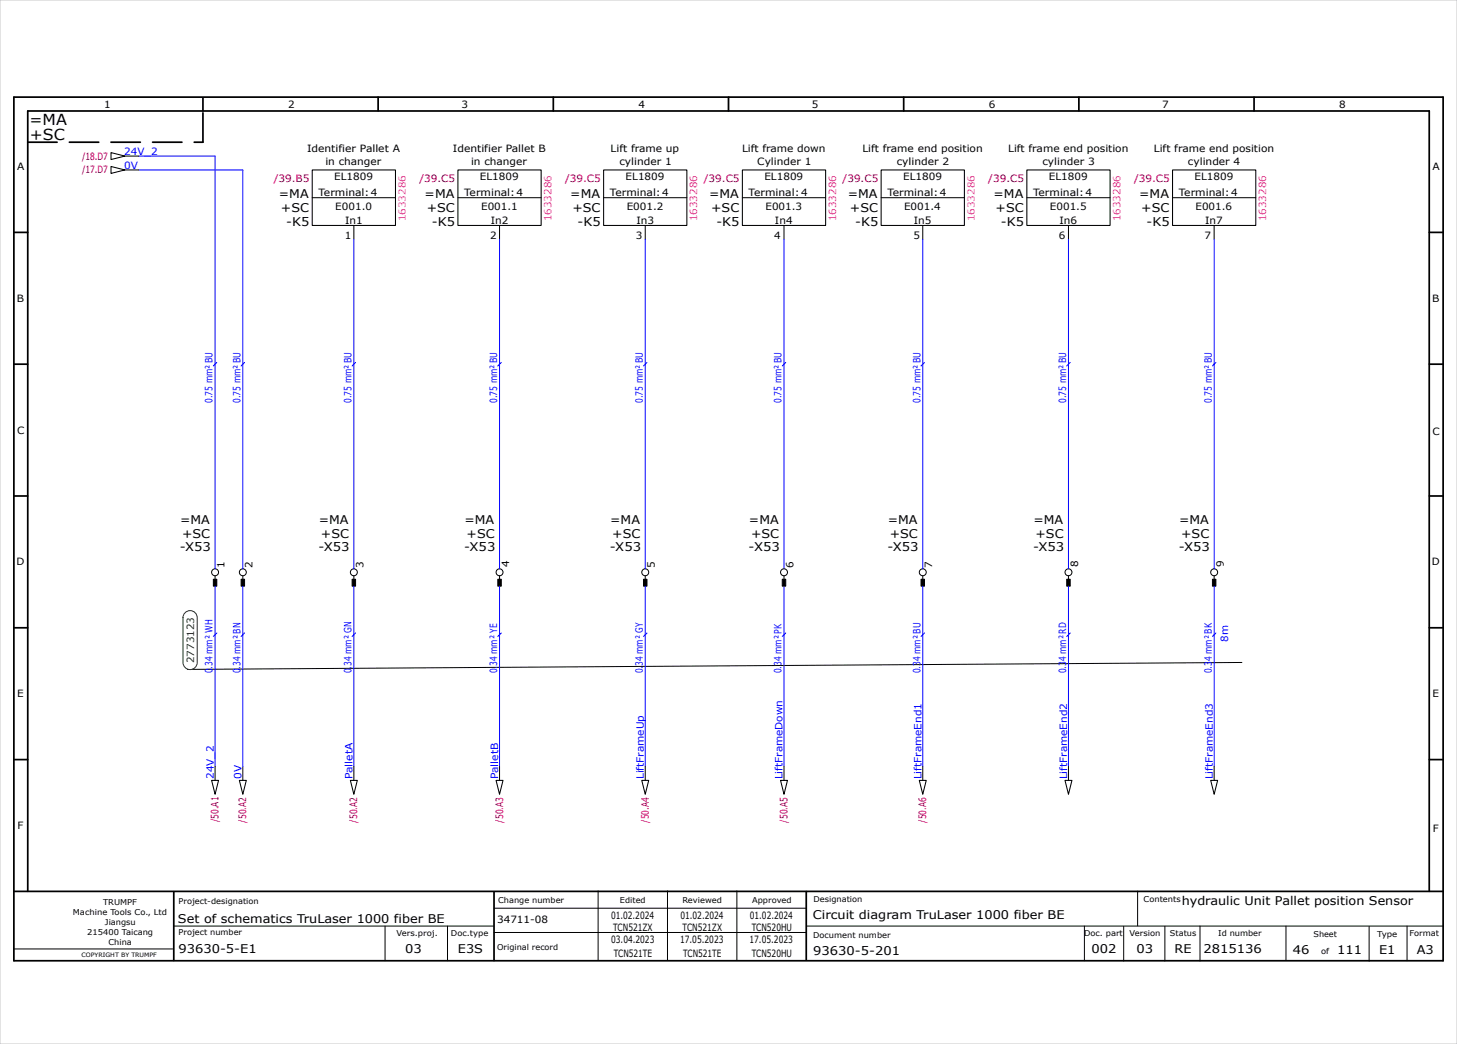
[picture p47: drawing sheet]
<svg xmlns="http://www.w3.org/2000/svg" width="420mm" height="301mm" viewBox="0 0 420 301" stroke-linecap="round" stroke-linejoin="round" font-family="sans-serif">
<defs><g id="words">
<g font-size="4.4">
<text x="8.5" y="36">=MA</text>
<text x="8.6" y="40.5">+SC</text>
</g>
<g font-size="3.5">
<text x="80.4" y="57.2">=MA</text>
<text x="122.4" y="57.2">=MA</text>
<text x="164.4" y="57.2">=MA</text>
<text x="204.4" y="57.2">=MA</text>
<text x="244.4" y="57.2">=MA</text>
<text x="286.4" y="57.2">=MA</text>
<text x="328.4" y="57.2">=MA</text>
<text x="81" y="61.2">+SC</text>
<text x="82.5" y="65.2">-K5</text>
<text x="123" y="61.2">+SC</text>
<text x="124.5" y="65.2">-K5</text>
<text x="165" y="61.2">+SC</text>
<text x="166.5" y="65.2">-K5</text>
<text x="205" y="61.2">+SC</text>
<text x="206.5" y="65.2">-K5</text>
<text x="245" y="61.2">+SC</text>
<text x="246.5" y="65.2">-K5</text>
<text x="287" y="61.2">+SC</text>
<text x="288.5" y="65.2">-K5</text>
<text x="329" y="61.2">+SC</text>
<text x="330.5" y="65.2">-K5</text>
<text x="51.9" y="151">=MA</text>
<text x="52.5" y="155">+SC</text>
<text x="91.9" y="151">=MA</text>
<text x="92.5" y="155">+SC</text>
<text x="133.9" y="151">=MA</text>
<text x="134.5" y="155">+SC</text>
<text x="175.9" y="151">=MA</text>
<text x="176.5" y="155">+SC</text>
<text x="215.9" y="151">=MA</text>
<text x="216.5" y="155">+SC</text>
<text x="255.9" y="151">=MA</text>
<text x="256.5" y="155">+SC</text>
<text x="297.9" y="151">=MA</text>
<text x="298.5" y="155">+SC</text>
<text x="339.9" y="151">=MA</text>
<text x="340.5" y="155">+SC</text>
<text x="51.8" y="159">-X53</text>
<text x="91.8" y="159">-X53</text>
<text x="133.8" y="159">-X53</text>
<text x="175.8" y="159">-X53</text>
<text x="215.8" y="159">-X53</text>
<text x="255.8" y="159">-X53</text>
<text x="297.8" y="159">-X53</text>
<text x="339.8" y="159">-X53</text>
<text x="340.7" y="261">hydraulic Unit Pallet position Sensor</text>
<text x="51.3" y="266">Set of schematics TruLaser 1000 fiber BE</text>
<text x="234.3" y="265">Circuit diagram TruLaser 1000 fiber BE</text>
<text x="51.5" y="274.7">93630-5-E1</text>
<text x="116.8" y="274.9">03</text>
<text x="132" y="274.9">E3S</text>
<text x="234.4" y="275.3">93630-5-201</text>
<text x="314.6" y="274.8">002</text>
<text x="327.6" y="274.9">03</text>
<text x="338.6" y="274.8">RE</text>
<text x="346.9" y="274.7">2815136</text>
<text x="372.7" y="275">46</text>
<text x="385.4" y="275">111</text>
<text x="397.6" y="275">E1</text>
<text x="408.4" y="275">A3</text>
</g>
<g font-size="2.9">
<text x="30" y="31">1</text>
<text x="83" y="31">2</text>
<text x="133.1" y="31">3</text>
<text x="184.1" y="31">4</text>
<text x="234.1" y="31">5</text>
<text x="285" y="31">6</text>
<text x="335" y="31">7</text>
<text x="386" y="31">8</text>
<text x="88.5" y="43.9">Identifier Pallet A</text>
<text x="93.8" y="47.5">in changer</text>
<text x="130.5" y="43.9">Identifier Pallet B</text>
<text x="135.8" y="47.5">in changer</text>
<text x="176" y="43.9">Lift frame up</text>
<text x="178.6" y="47.5">cylinder 1</text>
<text x="213.9" y="43.9">Lift frame down</text>
<text x="218.3" y="47.5">Cylinder 1</text>
<text x="248.6" y="43.9">Lift frame end position</text>
<text x="258.5" y="47.5">cylinder 2</text>
<text x="290.6" y="43.9">Lift frame end position</text>
<text x="300.5" y="47.5">cylinder 3</text>
<text x="332.6" y="43.9">Lift frame end position</text>
<text x="342.4" y="47.5">cylinder 4</text>
<text x="5" y="49">A</text>
<text x="96.3" y="52">EL1809</text>
<text x="138.3" y="52">EL1809</text>
<text x="180.3" y="52">EL1809</text>
<text x="220.3" y="52">EL1809</text>
<text x="260.3" y="52">EL1809</text>
<text x="302.3" y="52">EL1809</text>
<text x="344.3" y="52">EL1809</text>
<text x="413" y="49">A</text>
<text x="91.8" y="56.5">Terminal:4</text>
<text x="133.8" y="56.5">Terminal:4</text>
<text x="175.8" y="56.5">Terminal:4</text>
<text x="215.8" y="56.5">Terminal:4</text>
<text x="255.8" y="56.5">Terminal:4</text>
<text x="297.8" y="56.5">Terminal:4</text>
<text x="339.8" y="56.5">Terminal:4</text>
<text x="96.7" y="60.5">E001.0</text>
<text x="99.5" y="64.5">In1</text>
<text x="138.7" y="60.5">E001.1</text>
<text x="141.5" y="64.5">In2</text>
<text x="180.7" y="60.5">E001.2</text>
<text x="183.5" y="64.5">In3</text>
<text x="220.7" y="60.5">E001.3</text>
<text x="223.4" y="64.5">In4</text>
<text x="260.6" y="60.5">E001.4</text>
<text x="263.4" y="64.5">In5</text>
<text x="302.7" y="60.5">E001.5</text>
<text x="305.4" y="64.5">In6</text>
<text x="344.6" y="60.5">E001.6</text>
<text x="347.4" y="64.5">In7</text>
<text x="99.4" y="69">1</text>
<text x="141.3" y="69">2</text>
<text x="183.3" y="69">3</text>
<text x="223.2" y="69">4</text>
<text x="263.3" y="69">5</text>
<text x="305.2" y="69">6</text>
<text x="347.2" y="69">7</text>
<text x="4.8" y="87">B</text>
<text x="412.8" y="87">B</text>
<text x="5" y="125">C</text>
<text x="413" y="125.5">C</text>
<text x="4.8" y="163">D</text>
<text x="64.7" y="163.9" transform="rotate(-90 64.7 163.9)">1</text>
<text x="72.7" y="163.7" transform="rotate(-90 72.7 163.7)">2</text>
<text x="104.7" y="163.7" transform="rotate(-90 104.7 163.7)">3</text>
<text x="146.7" y="163.6" transform="rotate(-90 146.7 163.6)">4</text>
<text x="188.7" y="163.7" transform="rotate(-90 188.7 163.7)">5</text>
<text x="228.7" y="163.7" transform="rotate(-90 228.7 163.7)">6</text>
<text x="268.7" y="163.7" transform="rotate(-90 268.7 163.7)">7</text>
<text x="310.7" y="163.6" transform="rotate(-90 310.7 163.6)">8</text>
<text x="352.7" y="163.6" transform="rotate(-90 352.7 163.6)">9</text>
<text x="412.7" y="163">D</text>
<text x="5" y="201">E</text>
<text x="413" y="201">E</text>
<text x="5.1" y="239">F</text>
<text x="413" y="240">F</text>
<text x="143.3" y="266">34711-08</text>
<text x="176.1" y="264.9">01.02.2024</text>
<text x="176.8" y="268.4">TCN521ZX</text>
<text x="196.1" y="264.9">01.02.2024</text>
<text x="196.8" y="268.4">TCN521ZX</text>
<text x="216.1" y="264.9">01.02.2024</text>
<text x="216.7" y="268.4">TCN520HU</text>
<text x="176.2" y="271.9">03.04.2023</text>
<text x="176.9" y="275.9">TCN521TE</text>
<text x="196" y="271.9">17.05.2023</text>
<text x="196.9" y="275.9">TCN521TE</text>
<text x="216" y="271.9">17.05.2023</text>
<text x="216.7" y="275.9">TCN520HU</text>
</g>
<g font-size="2.9" fill="#b60000">
<text x="23.6" y="46">/18.D7</text>
<text x="23.6" y="50">/17.D7</text>
<text x="78.9" y="52.5">/39.B5</text>
<text x="120.9" y="52.5">/39.C5</text>
<text x="162.9" y="52.5">/39.C5</text>
<text x="202.9" y="52.5">/39.C5</text>
<text x="242.9" y="52.5">/39.C5</text>
<text x="284.9" y="52.5">/39.C5</text>
<text x="326.9" y="52.5">/39.C5</text>
<text x="63" y="237.1" transform="rotate(-90 63 237.1)">/50.A1</text>
<text x="71" y="237.1" transform="rotate(-90 71 237.1)">/50.A2</text>
<text x="103" y="237.1" transform="rotate(-90 103 237.1)">/50.A2</text>
<text x="145" y="237.1" transform="rotate(-90 145 237.1)">/50.A3</text>
<text x="187" y="237.2" transform="rotate(-90 187 237.2)">/50.A4</text>
<text x="227" y="237.1" transform="rotate(-90 227 237.1)">/50.A5</text>
<text x="267" y="237.2" transform="rotate(-90 267 237.2)">/50.A6</text>
</g>
<g font-size="2.9" fill="#00f">
<text x="35.8" y="44.6">24V_2</text>
<text x="35.8" y="48.6">0V</text>
<text x="61.3" y="116.2" transform="rotate(-90 61.3 116.2)">0.75 mm² BU</text>
<text x="69.3" y="116.2" transform="rotate(-90 69.3 116.2)">0.75 mm² BU</text>
<text x="101.3" y="116.2" transform="rotate(-90 101.3 116.2)">0.75 mm² BU</text>
<text x="143.3" y="116.2" transform="rotate(-90 143.3 116.2)">0.75 mm² BU</text>
<text x="185.3" y="116.2" transform="rotate(-90 185.3 116.2)">0.75 mm² BU</text>
<text x="225.3" y="116.2" transform="rotate(-90 225.3 116.2)">0.75 mm² BU</text>
<text x="265.3" y="116.2" transform="rotate(-90 265.3 116.2)">0.75 mm² BU</text>
<text x="307.3" y="116.2" transform="rotate(-90 307.3 116.2)">0.75 mm² BU</text>
<text x="349.3" y="116.2" transform="rotate(-90 349.3 116.2)">0.75 mm² BU</text>
<text x="354" y="185.1" transform="rotate(-90 354 185.1)">8m</text>
<text x="61.3" y="194.2" transform="rotate(-90 61.3 194.2)">0.34 mm² WH</text>
<text x="69.3" y="194.2" transform="rotate(-90 69.3 194.2)">0.34 mm² BN</text>
<text x="101.3" y="194.2" transform="rotate(-90 101.3 194.2)">0.34 mm² GN</text>
<text x="143.3" y="194.2" transform="rotate(-90 143.3 194.2)">0.34 mm² YE</text>
<text x="185.3" y="194.2" transform="rotate(-90 185.3 194.2)">0.34 mm² GY</text>
<text x="225.3" y="194.2" transform="rotate(-90 225.3 194.2)">0.34 mm² PK</text>
<text x="265.3" y="194.2" transform="rotate(-90 265.3 194.2)">0.34 mm² BU</text>
<text x="307.3" y="194.2" transform="rotate(-90 307.3 194.2)">0.34 mm² RD</text>
<text x="349.3" y="194.2" transform="rotate(-90 349.3 194.2)">0.34 mm² BK</text>
<text x="61.6" y="224.6" transform="rotate(-90 61.6 224.6)">24V_2</text>
<text x="69.6" y="224.6" transform="rotate(-90 69.6 224.6)">0V</text>
<text x="101.6" y="224.7" transform="rotate(-90 101.6 224.7)">PalletA</text>
<text x="143.6" y="224.7" transform="rotate(-90 143.6 224.7)">PalletB</text>
<text x="185.6" y="224.7" transform="rotate(-90 185.6 224.7)">LiftFrameUp</text>
<text x="225.6" y="224.7" transform="rotate(-90 225.6 224.7)">LiftFrameDown</text>
<text x="265.6" y="224.7" transform="rotate(-90 265.6 224.7)">LiftFrameEnd1</text>
<text x="307.6" y="224.7" transform="rotate(-90 307.6 224.7)">LiftFrameEnd2</text>
<text x="349.6" y="224.7" transform="rotate(-90 349.6 224.7)">LiftFrameEnd3</text>
</g>
<g font-size="2.9" fill="#f0f">
<text x="117" y="63.8" transform="rotate(-90 117 63.8)">1633286</text>
<text x="159" y="63.8" transform="rotate(-90 159 63.8)">1633286</text>
<text x="201" y="63.8" transform="rotate(-90 201 63.8)">1633286</text>
<text x="241" y="63.8" transform="rotate(-90 241 63.8)">1633286</text>
<text x="281" y="63.8" transform="rotate(-90 281 63.8)">1633286</text>
<text x="323" y="63.8" transform="rotate(-90 323 63.8)">1633286</text>
<text x="365" y="63.8" transform="rotate(-90 365 63.8)">1633286</text>
</g>
<text font-size="2.9" fill="#008000" x="56" y="191.2" transform="rotate(-90 56 191.2)">2773123</text>
<g font-size="2.3">
<text x="21" y="263.8">Machine Tools Co., Ltd</text>
<text x="29.7" y="260.8">TRUMPF</text>
<text x="51.5" y="260.7">Project-designation</text>
<text x="143.6" y="260.4">Change number</text>
<text x="178.7" y="260.4">Edited</text>
<text x="196.7" y="260.4">Reviewed</text>
<text x="216.8" y="260.4">Approved</text>
<text x="234.5" y="260.2">Designation</text>
<text x="329.7" y="260.1">Contents</text>
<text x="25.2" y="269.6">215400 Taicang</text>
<text x="30.3" y="266.7">Jiangsu</text>
<text x="51.5" y="269.7">Project number</text>
<text x="114.3" y="269.9">Vers.proj.</text>
<text x="130" y="269.9">Doc.type</text>
<text x="312.5" y="269.8">Doc. part</text>
<text x="325.6" y="269.9">Version</text>
<text x="337.3" y="269.8">Status</text>
<text x="351.2" y="269.8">Id number</text>
<text x="406.4" y="270">Format</text>
<text x="31.3" y="272.5">China</text>
<text x="143.3" y="273.9">Original record</text>
<text x="234.4" y="270.3">Document number</text>
<text x="378.6" y="270">Sheet</text>
<text x="380.8" y="275">of</text>
<text x="397" y="270">Type</text>
</g>
<text font-size="1.7" x="23.5" y="275.8">COPYRIGHT BY TRUMPF</text>
</g></defs>
<g fill="none" stroke="#000" stroke-width=".5">
<path d="M4 28h412v249h-412zM58.5 28.2v3.8M109 28v4M159.5 28v4M210 28v4M260.5 28v4M311 28v4M361.5 28v4M4 67h4M412 67h4M4 105h4M412 105h4"/>
<path d="M4 143h4M412 143h4M4 181h4M412 181h4M4 219h4M412 219h4M4 257h412M8 257v-225h404v225M50.1 257.1v19.8M142.4 257.2v19.8M232.4 257.1v19.7"/>
</g>
<g fill="none" stroke="#000" stroke-width=".29">
<path d="M36 45h4M36 49h4M90 57h24M132 57h24M174 57h24M214 57h24M254 57h24M296 57h24M338 57h24M102 65v4M144 65v4M186 65v4"/>
<path d="M226 65v4M266 65v4M308 65v4M350 65v4M62 166v2M70 166v2M102 166v2M144 166v2M186 166v2M226 166v2M266 166v2M308 166v2"/>
<path d="M350 166v2M358 191l-304 2M62 221v4M70 221v4M102 221v4M144 221v4M186 221v4M226 221v4M266 221v4M308 221v4M350 221v4M172.4 256.9v20"/>
<path d="M192.4 256.9v20M212.4 256.9v20M327.9 256.9v10M4.1 273.6h45.7M50.1 267h92.2M111 267v10M129 267v10M142.4 261.9h90M142.4 268.9h90M232.5 267h183.5M312.6 267v10M323.9 267.1v10"/>
<path d="M335.8 267.1v10M345.9 267v10.1M370.7 267v9.8M394.7 267.1v10M405.6 267v10"/>
<circle cx="62" cy="165" r="1"/>
<circle cx="70" cy="165" r="1"/>
<circle cx="102" cy="165" r="1"/>
<circle cx="144" cy="165" r="1"/>
<circle cx="186" cy="165" r="1"/>
<circle cx="226" cy="165" r="1"/>
<circle cx="266" cy="165" r="1"/>
<circle cx="308" cy="165" r="1"/>
<circle cx="350" cy="165" r="1"/>
</g>
<path d="M8 41h50.5M58.5 41v-8.8" fill="none" stroke="#000" stroke-width=".5" stroke-dasharray="8.5 3.5"/>
<path d="M0 0h420v301h-420z" fill="none" stroke="#c9c9c9" stroke-width=".29"/>
<g fill="none" stroke="#000" stroke-width=".3">
<path d="M32 44l4 1-4 1zM32 48l4 1-4 1zM90 49h24v16h-24zM132 49h24v16h-24zM174 49h24v16h-24zM214 49h24v16h-24zM254 49h24v16h-24zM296 49h24v16h-24zM338 49h24v16h-24zM61 225h2l-1 4zM69 225h2l-1 4zM101 225h2l-1 4z"/>
<path d="M143 225h2l-1 4zM185 225h2l-1 4zM225 225h2l-1 4zM265 225h2l-1 4zM307 225h2l-1 4zM349 225h2l-1 4z"/>
</g>
<g fill="#000" stroke="#000" stroke-width=".29">
<path d="M61.5 167h1v2h-1z" fill-rule="evenodd"/>
<path d="M69.5 167h1v2h-1z" fill-rule="evenodd"/>
<path d="M101.5 167h1v2h-1z" fill-rule="evenodd"/>
<path d="M143.5 167h1v2h-1z" fill-rule="evenodd"/>
<path d="M185.5 167h1v2h-1z" fill-rule="evenodd"/>
<path d="M225.5 167h1v2h-1z" fill-rule="evenodd"/>
<path d="M265.5 167h1v2h-1z" fill-rule="evenodd"/>
<path d="M307.5 167h1v2h-1z" fill-rule="evenodd"/>
<path d="M349.5 167h1v2h-1z" fill-rule="evenodd"/>
</g>
<g fill="none" stroke="#00f" stroke-width=".29">
<path d="M40 45h22v119M40 49h30v115M102 69v95M144 69v95M186 69v95M226 69v95M266 69v95M308 69v95M350 69v95M62 169v52M70 169v52M102 169v52"/>
<path d="M144 169v52M186 169v52M226 169v52M266 169v52M308 169v52M350 169v52"/>
</g>
<path d="M53.4 176.7a2.05 2.05 0 0 1 2.2-.5 2.05 2.05 0 0 1 1.3 1.9v12.9a2.05 2.05 0 0 1-2.1 2 2.05 2.05 0 0 1-2-2v-12.9z" fill-rule="evenodd" fill="#fff" stroke="#008000" stroke-width=".29"/>
<g fill="none" stroke="#00f" stroke-width=".3">
<path d="M62.5 104.5l-1 1M70.5 104.5l-1 1M102.5 104.5l-1 1M144.5 104.5l-1 1M186.5 104.5l-1 1M226.5 104.5l-1 1M266.5 104.5l-1 1M308.5 104.5l-1 1M350.5 104.5l-1 1M62.5 182.5l-1 1M70.5 182.5l-1 1M102.5 182.5l-1 1"/>
<path d="M144.5 182.5l-1 1M186.5 182.5l-1 1M226.5 182.5l-1 1M266.5 182.5l-1 1M308.5 182.5l-1 1M350.5 182.5l-1 1"/>
</g>
<use href="#words"/>
</svg>
